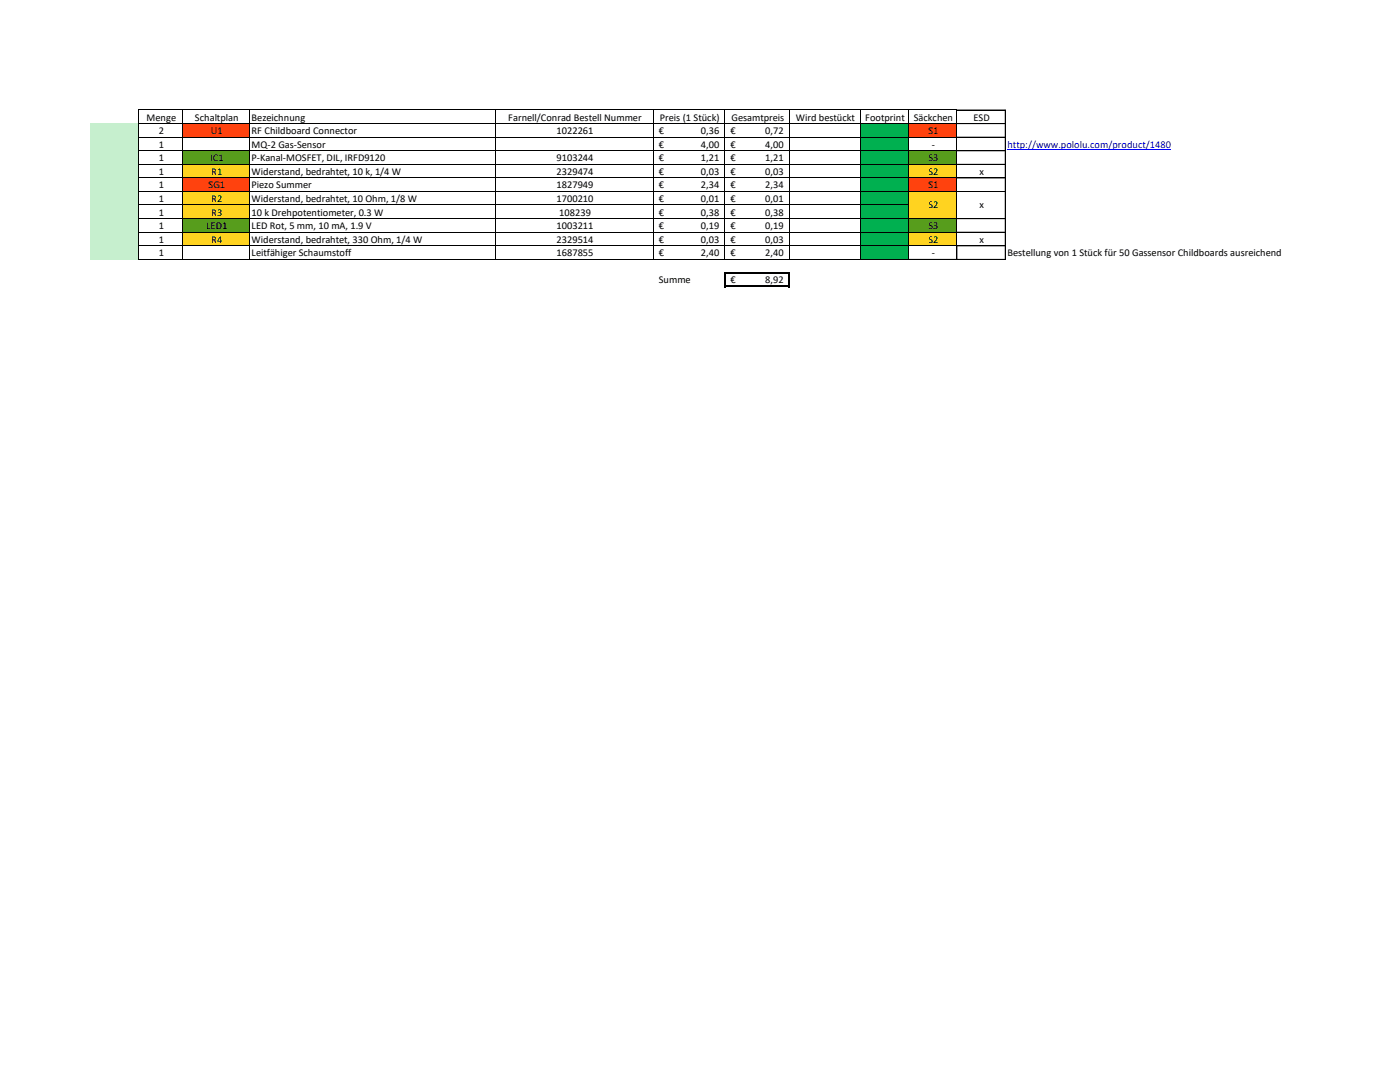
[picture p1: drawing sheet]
<svg xmlns="http://www.w3.org/2000/svg" width="279mm" height="216mm" viewBox="0 0 279 216" stroke-linecap="round" stroke-linejoin="round" font-family="sans-serif">
<defs><g id="words">
<g font-size="2.1">
<text x="29.3" y="24.1">Menge</text>
<text x="31.7" y="26.8">2</text>
<text x="31.7" y="29.5">1</text>
<text x="38.9" y="24.1">Schaltplan</text>
<text x="42.1" y="26.8">U1</text>
<text x="50.2" y="24.1">Bezeichnung</text>
<text x="50.2" y="26.8">RF Childboard Connector</text>
<text x="50.2" y="29.5">MQ-2 Gas-Sensor</text>
<text x="101.4" y="24.1">Farnell/Conrad Bestell Nummer</text>
<text x="111.1" y="26.8">1022261</text>
<text x="131.5" y="26.8">€</text>
<text x="131.5" y="29.5">€</text>
<text x="131.7" y="24.1">Preis (1 Stück)</text>
<text x="139.9" y="26.8">0,36</text>
<text x="139.9" y="29.5">4,00</text>
<text x="145.8" y="26.8">€</text>
<text x="145.8" y="29.5">€</text>
<text x="146" y="24.1">Gesamtpreis</text>
<text x="152.7" y="26.8">0,72</text>
<text x="152.7" y="29.5">4,00</text>
<text x="158.8" y="24.1">Wird bestückt</text>
<text x="172.7" y="24.1">Footprint</text>
<text x="182.4" y="24.1">Säckchen</text>
<text x="185.3" y="26.8">S1</text>
<text x="186" y="29.5">-</text>
<text x="194.3" y="24.1">ESD</text>
<text x="31.7" y="32.2">1</text>
<text x="31.7" y="34.9">1</text>
<text x="42" y="32.2">IC1</text>
<text x="42.2" y="34.9">R1</text>
<text x="50.2" y="32.2">P-Kanal-MOSFET, DIL, IRFD9120</text>
<text x="50.2" y="34.9">Widerstand, bedrahtet, 10 k, 1/4 W</text>
<text x="111.1" y="32.2">9103244</text>
<text x="111.1" y="34.9">2329474</text>
<text x="131.5" y="32.2">€</text>
<text x="131.5" y="34.9">€</text>
<text x="139.9" y="32.2">1,21</text>
<text x="139.9" y="34.9">0,03</text>
<text x="145.8" y="32.2">€</text>
<text x="145.8" y="34.9">€</text>
<text x="152.7" y="32.2">1,21</text>
<text x="152.7" y="34.9">0,03</text>
<text x="185.3" y="32.2">S3</text>
<text x="185.3" y="34.9">S2</text>
<text x="195.5" y="34.9">x</text>
<text x="31.7" y="37.6">1</text>
<text x="31.7" y="40.3">1</text>
<text x="41.6" y="37.6">SG1</text>
<text x="42.2" y="40.3">R2</text>
<text x="50.2" y="37.6">Piezo Summer</text>
<text x="50.2" y="40.3">Widerstand, bedrahtet, 10 Ohm, 1/8 W</text>
<text x="111.1" y="37.6">1827949</text>
<text x="111.1" y="40.3">1700210</text>
<text x="131.5" y="37.6">€</text>
<text x="131.5" y="40.3">€</text>
<text x="139.9" y="37.6">2,34</text>
<text x="139.9" y="40.3">0,01</text>
<text x="145.8" y="37.6">€</text>
<text x="145.8" y="40.3">€</text>
<text x="152.7" y="37.6">2,34</text>
<text x="152.7" y="40.3">0,01</text>
<text x="185.3" y="37.6">S1</text>
<text x="185.3" y="41.5">S2</text>
<text x="195.5" y="41.5">x</text>
<text x="31.7" y="43">1</text>
<text x="31.7" y="45.7">1</text>
<text x="41.2" y="45.7">LED1</text>
<text x="42.2" y="43">R3</text>
<text x="50.2" y="43">10 k Drehpotentiometer, 0.3 W</text>
<text x="50.2" y="45.7">LED Rot, 5 mm, 10 mA, 1.9 V</text>
<text x="111.1" y="45.7">1003211</text>
<text x="111.6" y="43">108239</text>
<text x="131.5" y="43">€</text>
<text x="131.5" y="45.7">€</text>
<text x="139.9" y="43">0,38</text>
<text x="139.9" y="45.7">0,19</text>
<text x="145.8" y="43">€</text>
<text x="145.8" y="45.7">€</text>
<text x="152.7" y="43">0,38</text>
<text x="152.7" y="45.7">0,19</text>
<text x="185.3" y="45.7">S3</text>
<text x="31.7" y="48.4">1</text>
<text x="31.7" y="51.1">1</text>
<text x="42.2" y="48.4">R4</text>
<text x="50.2" y="48.4">Widerstand, bedrahtet, 330 Ohm, 1/4 W</text>
<text x="50.2" y="51.1">Leitfähiger Schaumstoff</text>
<text x="111.1" y="48.4">2329514</text>
<text x="111.1" y="51.1">1687855</text>
<text x="131.5" y="48.4">€</text>
<text x="131.5" y="51.1">€</text>
<text x="139.9" y="48.4">0,03</text>
<text x="139.9" y="51.1">2,40</text>
<text x="145.8" y="48.4">€</text>
<text x="145.8" y="51.1">€</text>
<text x="152.7" y="48.4">0,03</text>
<text x="152.7" y="51.1">2,40</text>
<text x="185.3" y="48.4">S2</text>
<text x="186" y="51.1">-</text>
<text x="195.5" y="48.4">x</text>
<text x="201.1" y="51.1">Bestellung von 1 Stück für 50 Gassensor Childboards ausreichend</text>
<text x="131.5" y="56.6">Summe</text>
<text x="145.8" y="56.6">€</text>
<text x="152.7" y="56.6">8,92</text>
</g>
<text font-size="2.1" fill="#00f" x="201.1" y="29.5">http://www.pololu.com/product/1480</text>
</g></defs>
<path d="M18.1 24.6h9.5v2.8h-9.5z" fill-rule="evenodd" fill="#c6efce"/>
<path d="M36.5 24.6h13.3v2.8h-13.3z" fill-rule="evenodd" fill="#ff420e"/>
<path d="M171.6 24.6h9.7v2.8h-9.7z" fill-rule="evenodd" fill="#00b050"/>
<path d="M181.3 24.6h9.7v2.8h-9.7z" fill-rule="evenodd" fill="#ff420e"/>
<path d="M18.1 27.4h9.5v2.7h-9.5z" fill-rule="evenodd" fill="#c6efce"/>
<path d="M171.6 27.4h9.7v2.7h-9.7z" fill-rule="evenodd" fill="#00b050"/>
<path d="M18.1 30.1h9.5v2.7h-9.5z" fill-rule="evenodd" fill="#c6efce"/>
<path d="M36.5 30.1h13.3v2.7h-13.3z" fill-rule="evenodd" fill="#579d1c"/>
<path d="M171.6 30.1h9.7v2.7h-9.7z" fill-rule="evenodd" fill="#00b050"/>
<path d="M181.3 30.1h9.7v2.7h-9.7z" fill-rule="evenodd" fill="#579d1c"/>
<path d="M18.1 32.8h9.5v2.7h-9.5z" fill-rule="evenodd" fill="#c6efce"/>
<path d="M36.5 32.8h13.3v2.7h-13.3z" fill-rule="evenodd" fill="#ffd320"/>
<path d="M171.6 32.8h9.7v2.7h-9.7z" fill-rule="evenodd" fill="#00b050"/>
<path d="M181.3 32.8h9.7v2.7h-9.7z" fill-rule="evenodd" fill="#ffd320"/>
<path d="M18.1 35.5h9.5v2.7h-9.5z" fill-rule="evenodd" fill="#c6efce"/>
<path d="M36.5 35.5h13.3v2.7h-13.3z" fill-rule="evenodd" fill="#ff420e"/>
<path d="M171.6 35.5h9.7v2.7h-9.7z" fill-rule="evenodd" fill="#00b050"/>
<path d="M181.3 35.5h9.7v2.7h-9.7z" fill-rule="evenodd" fill="#ff420e"/>
<path d="M18.1 38.2h9.5v5.5h-9.5z" fill-rule="evenodd" fill="#c6efce"/>
<path d="M36.5 38.2h13.3v5.5h-13.3z" fill-rule="evenodd" fill="#ffd320"/>
<path d="M171.6 38.2h9.7v5.5h-9.7z" fill-rule="evenodd" fill="#00b050"/>
<path d="M181.3 38.2h9.7v5.5h-9.7z" fill-rule="evenodd" fill="#ffd320"/>
<path d="M18.1 43.6h9.5v2.8h-9.5z" fill-rule="evenodd" fill="#c6efce"/>
<path d="M36.5 43.6h13.3v2.8h-13.3z" fill-rule="evenodd" fill="#579d1c"/>
<path d="M171.6 43.6h9.7v2.8h-9.7z" fill-rule="evenodd" fill="#00b050"/>
<path d="M181.3 43.6h9.7v2.8h-9.7z" fill-rule="evenodd" fill="#579d1c"/>
<path d="M18.1 46.3h9.5v2.8h-9.5z" fill-rule="evenodd" fill="#c6efce"/>
<path d="M36.5 46.3h13.3v2.8h-13.3z" fill-rule="evenodd" fill="#ffd320"/>
<path d="M171.6 46.3h9.7v2.8h-9.7z" fill-rule="evenodd" fill="#00b050"/>
<path d="M181.3 46.3h9.7v2.8h-9.7z" fill-rule="evenodd" fill="#ffd320"/>
<path d="M18.1 49h9.5v2.8h-9.5z" fill-rule="evenodd" fill="#c6efce"/>
<path d="M171.6 49h9.7v2.8h-9.7z" fill-rule="evenodd" fill="#00b050"/>
<path d="M201.1 29.8h32.7" fill="none" stroke="#00f" stroke-width=".2"/>
<g fill="none" stroke="#000" stroke-width=".2">
<path d="M27.6 21.9v29.9M27.7 21.9l172.9 .1M27.7 24.6l172.9 .1M27.7 27.4h163.3M27.7 30.1h172.9M27.7 32.8h172.9M27.7 35.5h163.3M27.7 38.2h163.3M36.5 22v29.8M49.7 22v29.8M98.9 22v29.8M130.4 22v29.8"/>
<path d="M144.7 22v29.8M157.5 22v29.8M171.6 22v29.8M181.3 22v29.8M190.9 22v27.1M191 27.4h9.6M191 35.5h9.6M191 38.2h9.6M200.6 22v29.8M27.7 43.6h163.3M27.7 46.3h163.3M27.7 49l172.9 .1"/>
<path d="M27.7 51.7l172.9 .1M27.7 40.9h153.7M191 49.1v2.7M191 43.6h9.6M191 46.3h9.6"/>
</g>
<path d="M144.7 54.3v3M144.8 54.4h12.9M144.8 57.2h12.9M157.5 54.6v2.7" fill="none" stroke="#000" stroke-width=".34"/>
<use href="#words"/>
</svg>
